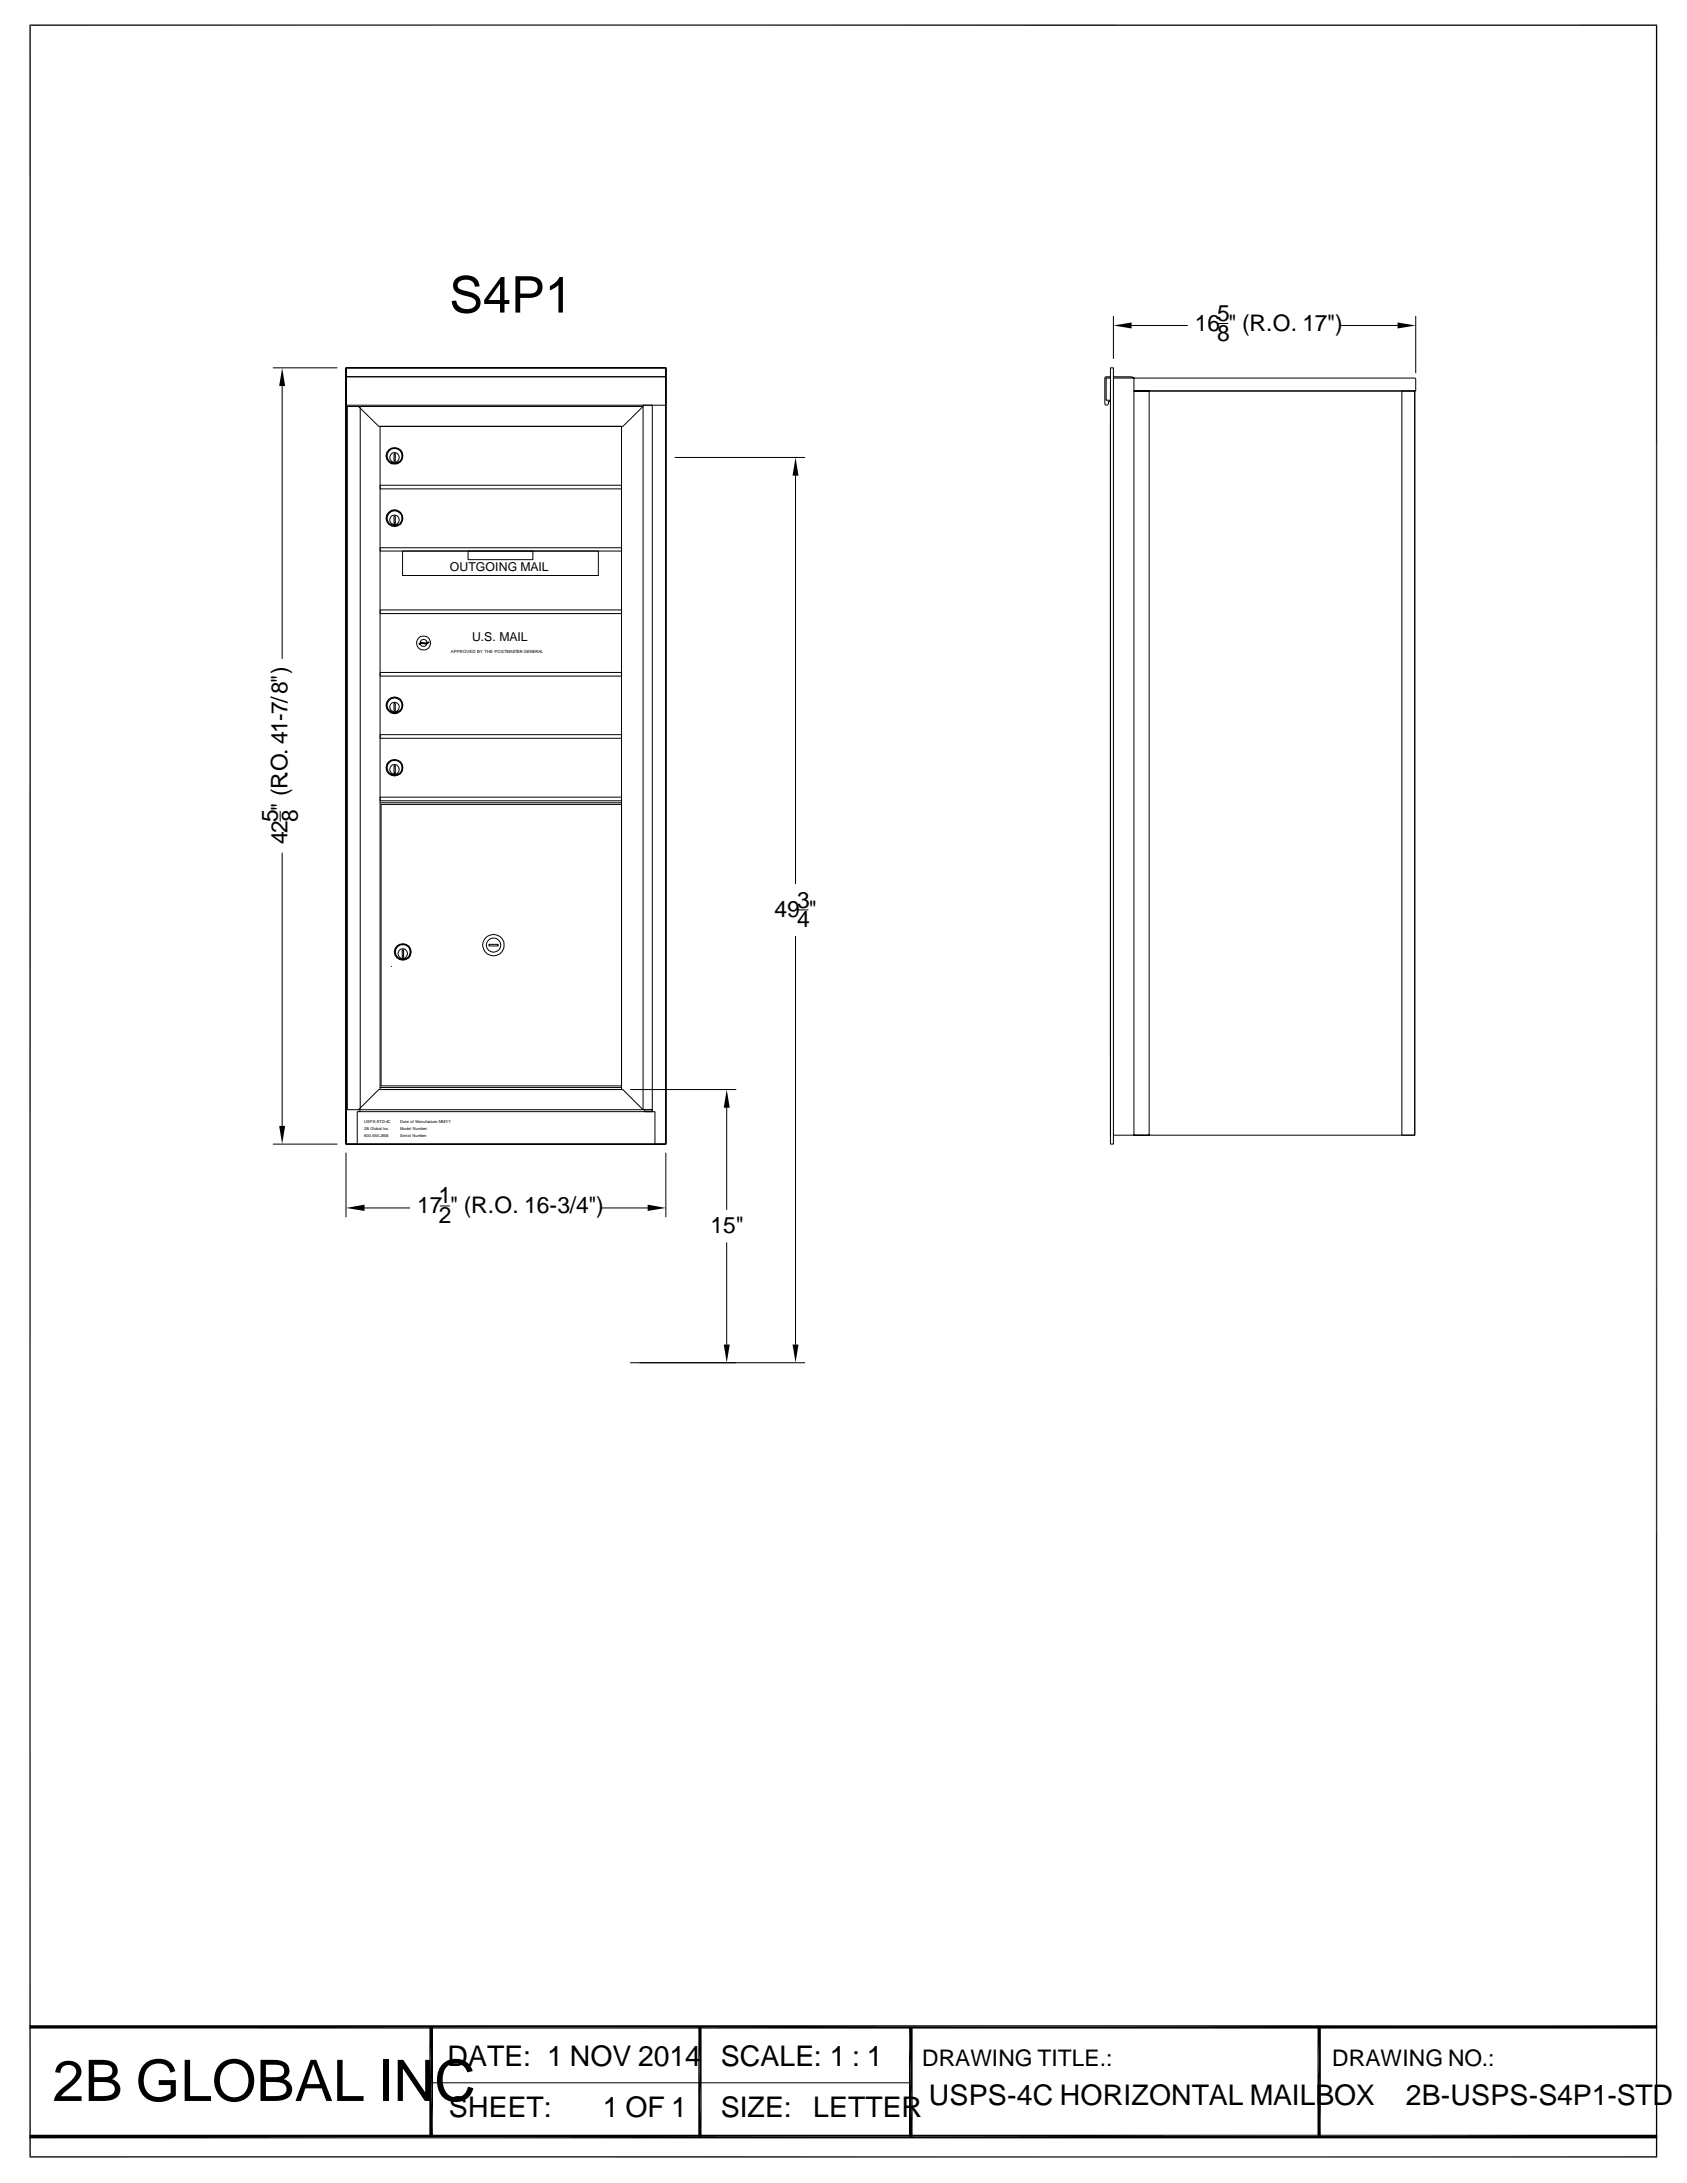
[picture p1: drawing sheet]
<svg xmlns="http://www.w3.org/2000/svg" width="216mm" height="279mm" viewBox="0 0 216 279" stroke-linecap="round" stroke-linejoin="round" font-family="sans-serif">
<defs><g id="words">
<text font-size="7.3" x="6.7" y="268.9">2B GLOBAL INC</text>
<text font-size="6.5" x="57.5" y="40">S4P1</text>
<g font-size="3.6">
<text x="57.3" y="264.4">DATE: 1 NOV 2014</text>
<text x="92.2" y="264.4">SCALE: 1 : 1</text>
<text x="118.9" y="269.4">USPS-4C HORIZONTAL MAILBOX</text>
<text x="179.9" y="269.4">2B-USPS-S4P1-STD</text>
<text x="57.4" y="271">SHEET:</text>
<text x="77.2" y="271">1 OF 1</text>
<text x="92.2" y="271">SIZE:</text>
<text x="104.1" y="270.9">LETTER</text>
</g>
<g font-size="2.9">
<text x="155.8" y="41.1">5</text>
<text x="152.9" y="42.3">16 &quot; (R.O. 17&quot;)</text>
<text x="155.8" y="43.6">8</text>
<text x="35.6" y="105.2" transform="rotate(-90 35.6 105.2)">5</text>
<text x="38.1" y="105.2" transform="rotate(-90 38.1 105.2)">8</text>
<text x="36.8" y="108.1" transform="rotate(-90 36.8 108.1)">42 &quot; (R.O. 41-7/8&quot;)</text>
<text x="99.1" y="117.4">49 &quot;</text>
<text x="102" y="116.2">3</text>
<text x="102" y="118.7">4</text>
<text x="53.4" y="155.3">17 &quot; (R.O. 16-3/4&quot;)</text>
<text x="56.1" y="154">1</text>
<text x="56.2" y="156.5">2</text>
<text x="90.9" y="157.9">15&quot;</text>
<text x="118" y="264.4">DRAWING TITLE.:</text>
<text x="170.5" y="264.4">DRAWING NO.:</text>
</g>
<g font-size="1.6">
<text x="57.6" y="73.1">OUTGOING MAIL</text>
<text x="60.4" y="82">U.S. MAIL</text>
</g>
<g font-size=".5">
<text x="57.7" y="83.6">APPROVED BY THE POSTMASTER GENERAL</text>
<text x="46.6" y="143.7">USPS-STD-4C</text>
<text x="51.2" y="143.7">Date of Manufacture: MM/YY</text>
<text x="46.6" y="144.6">2B Global Inc.</text>
<text x="46.6" y="145.5">800.650.2606</text>
<text x="51.2" y="144.6">Model Number:</text>
<text x="51.2" y="145.5">Serial Number:</text>
</g>
</g></defs>
<g fill="none" stroke="#000" stroke-width=".13">
<path d="M35 47.1h8.1M36.1 49.4v34.9M44.3 47.1h40.9v99.3h-40.9v-99.3h40.9v99.3h-40.9zM44.3 47.1h40.9v1.1h-40.9zM44.3 48.2h40.9v3.7h-40.9zM44.5 52h1.4l.2 .2v89.7l-.2 .1h-1.4zM45.9 52h36.4l-2.6 2.6h-31.2zM48.6 54.6h30.9v84.8h-30.9zM50.4 58.1h.2v.9h-.2zM82.3 51.9h1.2v90.1h-1.2zM85.2 47.1v99.3h-1.4v-4.1h-.3M86.4 58.6h16.6"/>
<path d="M141.4 48.3l.7-.1v.2h-.5v2.8h.5v.2h-.2l-.1 .4-.2 .1-.2-.1v-.2zM142.1 50v95.3M142.1 47.1h.4v99.3h-.4zM142.5 48.2l2.4 .1 .2 .1v1.6h36.1v-1.5l-.1-.1h-38.6M142.5 40.5v5.4M144.8 41.7h7.2M145.1 50h2v95.3h-2zM145.1 50h36v95.3h-38.6M155.9 41.4h1.2M171.7 41.7h7.2M179.4 50h1.7v95.3h-1.7zM181.2 40.5v7.2"/>
<path d="M48.6 62.1h30.9v.5h-30.9zM48.6 70.1h30.9v.4h-30.9zM48.6 78.1h30.9v.4h-30.9zM50.4 66.1h.2v.9h-.2zM51.5 70.5h25.1v3.2h-25.1zM59.9 70.5h8.3v1.1h-8.3zM101.8 60.9v52.2M48.6 94h30.9v.5h-30.9zM48.6 86.1h30.9v.4h-30.9zM50.4 90h.2v.9h-.2zM50.4 98h.2v.9h-.2zM53.6 82.4l.4-.2 .4 .1 .5-.1v.1l-.5 .1-.4-.1-.3 .2z"/>
<path d="M54.7 82.3a.45 .45 0 0 0-.5-.5 .45 .45 0 0 0-.4 .5M54.7 82.3l-.1 .2a.47 .47 0 0 1-.8-.1M35.9 103.9v1.2M36.1 109.2v34.9M48.6 102h30.9v.5h-30.9zM48.6 102.7h30.9M48.8 103h30.7v36h-30.7zM101.8 119.8v52.3M102.1 116.5h1.3M48.6 139.2h30.9M50.1 123.7h.1M51.5 121.6h.2v.9h-.2z"/>
<path d="M62.6 120.9h1.2v.2h-1.2zM80.7 139.4h13.5M35 146.4h8.1M44.3 147.6v8.1M45.9 142l2.6-2.6h31.2l2.6 2.6zM46.1 142v.3h-.4v4.1h-1.4M46.6 154.6h5.9M56.3 154.4h1.2M77 154.6h5.9M82.5 142h1v.3h-1zM83.5 142v.3h-37.4M85.2 147.6v8.1"/>
<path d="M93 141.8v13M93 159v13.1M103 174.4h-22.3M55.2 266.6h61.3"/>
<circle cx="50.5" cy="58.6" r=".63"/>
<circle cx="50.5" cy="58.3" r=".95"/>
<circle cx="50.5" cy="58.3" r="1.07"/>
<circle cx="50.5" cy="66.5" r=".62"/>
<circle cx="50.5" cy="66.3" r="1.08"/>
<circle cx="50.5" cy="66.3" r=".95"/>
<circle cx="50.5" cy="98.5" r=".63"/>
<circle cx="50.5" cy="90.5" r=".62"/>
<circle cx="50.5" cy="98.2" r=".95"/>
<circle cx="50.5" cy="98.3" r="1.07"/>
<circle cx="50.5" cy="90.3" r="1.06"/>
<circle cx="50.5" cy="90.3" r=".94"/>
<circle cx="54.2" cy="82.3" r=".91"/>
<circle cx="51.5" cy="122.1" r=".63"/>
<circle cx="51.5" cy="121.8" r=".95"/>
<circle cx="51.6" cy="121.8" r="1.07"/>
<circle cx="63.2" cy="121" r="1.36"/>
<circle cx="63.2" cy="121" r=".92"/>
</g>
<g fill="#000">
<path d="M36.1 47.1l.4 2.3h-.8zM142.5 41.7l2.3-.4v.7zM178.9 41.3l2.3 .4-2.3 .3zM101.8 58.6l.4 2.3h-.8zM35.7 144.1h.8l-.4 2.3zM44.3 154.6l2.4-.4v.8zM82.9 154.2l2.3 .4-2.3 .4zM93 139.4l.4 2.4h-.8zM92.6 172.1h.8l-.4 2.3zM101.4 172.1h.8l-.4 2.3zM54.9 259.4l.5 14.1h-.5zM54.9 259.4h.5v14.1z"/>
<path d="M116.3 259.4l.5 14.1h-.5zM116.3 259.4h.5v14.1zM3.8 273.7l208.3-.5v.5zM3.8 273.2h208.3l-208.3 .5z"/>
</g>
<path d="M3.8 3.2h208.3M3.9 3.1v273M212 3.1v273M3.8 276.1h208.3" fill="none" stroke="#000" stroke-width=".17"/>
<path d="M3.8 259.4h208.3M89.6 259.4v14.1M168.8 259.4v14.1" fill="none" stroke="#000" stroke-width=".42"/>
<use href="#words"/>
</svg>
